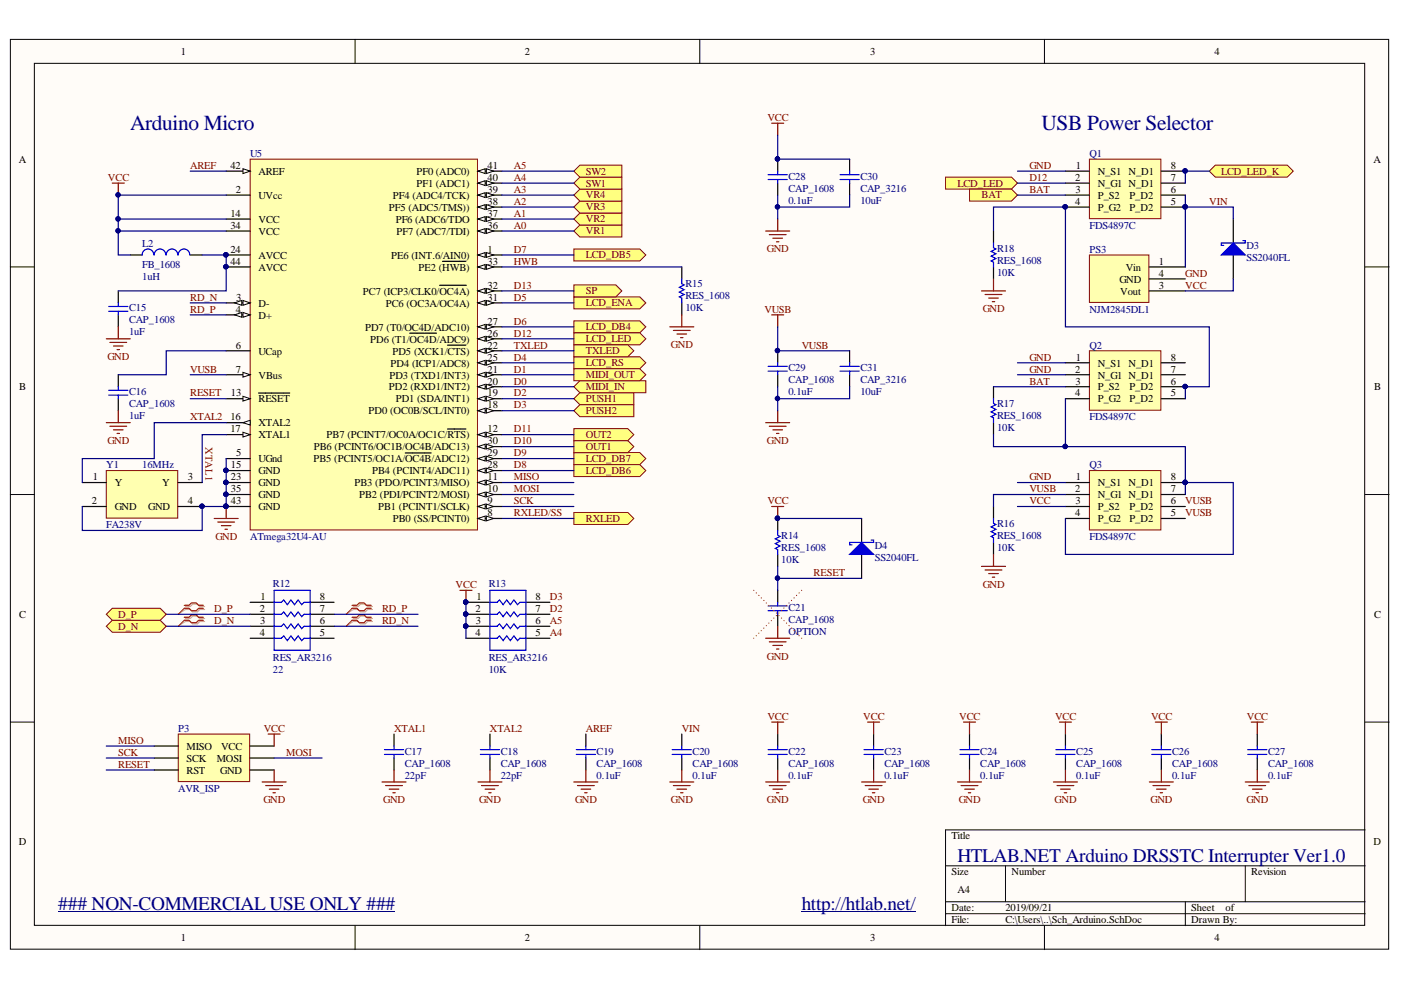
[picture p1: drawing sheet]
<svg xmlns="http://www.w3.org/2000/svg" width="297mm" height="210mm" viewBox="0 0 297 210" stroke-linecap="round" stroke-linejoin="round" font-family="sans-serif">
<defs><g id="words">
<g font-size="4.5" fill="#000080">
<text x="27.6" y="27.6">Arduino Micro</text>
<text x="220.8" y="27.6">USB Power Selector</text>
</g>
<g font-size="4.1" fill="#000080">
<text x="203" y="182.7">HTLAB.NET Arduino DRSSTC Interrupter Ver1.0</text>
<text x="12.4" y="192.9">### NON-COMMERCIAL USE ONLY ###</text>
<text x="170" y="192.9">http://htlab.net/</text>
</g>
<g font-size="2.2">
<text x="38.3" y="11.7">1</text>
<text x="111.3" y="11.7">2</text>
<text x="184.5" y="11.7">3</text>
<text x="257.5" y="11.7">4</text>
<text x="4" y="34.5">A</text>
<text x="48.9" y="35.8">42</text>
<text x="103.4" y="35.8">41</text>
<text x="228.1" y="35.8">1</text>
<text x="248.3" y="35.8">8</text>
<text x="291.2" y="34.5">A</text>
<text x="50" y="40.9">2</text>
<text x="54.8" y="37.1">AREF</text>
<text x="88.3" y="39.6">PF1 (ADC1)</text>
<text x="88.3" y="37.1">PF0 (ADC0)</text>
<text x="103.4" y="40.9">39</text>
<text x="103.4" y="38.4">40</text>
<text x="227.9" y="38.4">2</text>
<text x="228" y="40.9">3</text>
<text x="232.8" y="37.1">N_S1 N_D1</text>
<text x="232.8" y="39.6">N_G1 N_D1</text>
<text x="248.3" y="40.9">6</text>
<text x="248.3" y="38.4">7</text>
<text x="48.9" y="46">14</text>
<text x="54.8" y="47.2">VCC</text>
<text x="54.8" y="42.2">UVcc</text>
<text x="82.4" y="44.7">PF5 (ADC5/TMS))</text>
<text x="83.3" y="42.2">PF4 (ADC4/TCK)</text>
<text x="83.9" y="47.2">PF6 (ADC6/TDO</text>
<text x="103.4" y="46">37</text>
<text x="103.4" y="43.4">38</text>
<text x="227.9" y="43.4">4</text>
<text x="232.8" y="42.2">P_S2</text>
<text x="232.8" y="44.7">P_G2</text>
<text x="239.4" y="44.7">P_D2</text>
<text x="239.4" y="42.2">P_D2</text>
<text x="248.3" y="43.4">5</text>
<text x="48.9" y="53.6">24</text>
<text x="48.9" y="48.5">34</text>
<text x="54.8" y="49.8">VCC</text>
<text x="84.1" y="49.8">PF7 (ADC7/TDI)</text>
<text x="103.4" y="48.5">36</text>
<text x="103.4" y="53.6">1</text>
<text x="48.9" y="56.1">44</text>
<text x="54.8" y="57.4">AVCC</text>
<text x="54.8" y="54.9">AVCC</text>
<text x="83" y="54.9">PE6 (INT.6/AIN0)</text>
<text x="88.7" y="57.4">PE2 (HWB)</text>
<text x="103.4" y="56.1">33</text>
<text x="237.3" y="59.9">GND</text>
<text x="238.7" y="57.4">Vin</text>
<text x="245.7" y="56.1">1</text>
<text x="245.7" y="58.7">4</text>
<text x="50.1" y="63.7">3</text>
<text x="54.8" y="65">D-</text>
<text x="77" y="62.5">PC7 (ICP3/CLK0/OC4A)</text>
<text x="81.8" y="65">PC6 (OC3A/OC4A)</text>
<text x="103.4" y="61.2">32</text>
<text x="103.4" y="63.7">31</text>
<text x="237.5" y="62.5">Vout</text>
<text x="245.7" y="61.2">3</text>
<text x="50" y="66.3">4</text>
<text x="54.8" y="67.6">D+</text>
<text x="77.4" y="70.1">PD7 (T0/OC4D/ADC10)</text>
<text x="103.4" y="68.8">27</text>
<text x="103.4" y="71.4">26</text>
<text x="50" y="73.9">6</text>
<text x="54.8" y="75.2">UCap</text>
<text x="78.5" y="72.6">PD6 (T1/OC4D/ADC9)</text>
<text x="82.8" y="77.7">PD4 (ICP1/ADC8)</text>
<text x="83.2" y="75.2">PD5 (XCK1/CTS)</text>
<text x="103.4" y="73.9">22</text>
<text x="103.4" y="76.4">25</text>
<text x="228.1" y="76.4">1</text>
<text x="232.8" y="77.7">N_S1 N_D1</text>
<text x="248.3" y="76.4">8</text>
<text x="4.1" y="82.7">B</text>
<text x="50" y="79">7</text>
<text x="54.8" y="80.3">VBus</text>
<text x="82.4" y="82.8">PD2 (RXD1/INT2)</text>
<text x="82.6" y="80.3">PD3 (TXD1/INT3)</text>
<text x="103.4" y="79">21</text>
<text x="103.4" y="81.5">20</text>
<text x="227.9" y="79">2</text>
<text x="228" y="81.5">3</text>
<text x="232.8" y="80.3">N_G1 N_D1</text>
<text x="232.8" y="82.8">P_S2</text>
<text x="239.4" y="82.8">P_D2</text>
<text x="248.3" y="81.5">6</text>
<text x="248.3" y="79">7</text>
<text x="291.3" y="82.7">B</text>
<text x="48.9" y="89.1">16</text>
<text x="48.9" y="84.1">13</text>
<text x="54.8" y="85.3">RESET</text>
<text x="78.2" y="87.9">PD0 (OC0B/SCL/INT0)</text>
<text x="83.9" y="85.3">PD1 (SDA/INT1)</text>
<text x="103.4" y="84.1">19</text>
<text x="103.4" y="86.6">18</text>
<text x="227.9" y="84.1">4</text>
<text x="232.8" y="85.3">P_G2</text>
<text x="239.4" y="85.3">P_D2</text>
<text x="248.3" y="84.1">5</text>
<text x="48.9" y="91.7">17</text>
<text x="54.8" y="90.4">XTAL2</text>
<text x="54.8" y="93">XTAL1</text>
<text x="66.6" y="95.5">PB6 (PCINT6/OC1B/OC4B/ADC13)</text>
<text x="69.3" y="93">PB7 (PCINT7/OC0A/OC1C/RTS)</text>
<text x="103.4" y="94.2">30</text>
<text x="103.4" y="91.7">12</text>
<text x="19.7" y="101.8">1</text>
<text x="39.8" y="101.8">3</text>
<text x="48.9" y="99.3">15</text>
<text x="48.9" y="101.8">23</text>
<text x="50.1" y="96.8">5</text>
<text x="54.8" y="98">UGnd</text>
<text x="54.8" y="100.6">GND</text>
<text x="66.5" y="98">PB5 (PCINT5/OC1A/OC4B/ADC12)</text>
<text x="78.9" y="100.6">PB4 (PCINT4/ADC11)</text>
<text x="103.4" y="96.8">29</text>
<text x="103.4" y="99.3">28</text>
<text x="103.4" y="101.8">11</text>
<text x="228.1" y="101.8">1</text>
<text x="248.3" y="101.8">8</text>
<text x="19.5" y="106.9">2</text>
<text x="24.3" y="103.1">Y</text>
<text x="34.4" y="103.1">Y</text>
<text x="39.8" y="106.9">4</text>
<text x="48.9" y="106.9">43</text>
<text x="48.9" y="104.4">35</text>
<text x="54.8" y="105.6">GND</text>
<text x="54.8" y="103.1">GND</text>
<text x="75.2" y="103.1">PB3 (PDO/PCINT3/MISO)</text>
<text x="76.1" y="105.6">PB2 (PDI/PCINT2/MOSI)</text>
<text x="103.4" y="104.4">10</text>
<text x="103.4" y="106.9">9</text>
<text x="227.9" y="104.4">2</text>
<text x="228" y="106.9">3</text>
<text x="232.8" y="103.1">N_S1 N_D1</text>
<text x="232.8" y="105.6">N_G1 N_D1</text>
<text x="248.3" y="106.9">6</text>
<text x="248.3" y="104.4">7</text>
<text x="24.3" y="108.2">GND</text>
<text x="31.4" y="108.2">GND</text>
<text x="54.8" y="108.2">GND</text>
<text x="80.2" y="108.2">PB1 (PCINT1/SCLK)</text>
<text x="83.3" y="110.7">PB0 (SS/PCINT0)</text>
<text x="103.4" y="109.5">8</text>
<text x="227.9" y="109.5">4</text>
<text x="232.8" y="108.2">P_S2</text>
<text x="232.8" y="110.7">P_G2</text>
<text x="239.4" y="110.7">P_D2</text>
<text x="239.4" y="108.2">P_D2</text>
<text x="248.3" y="109.5">5</text>
<text x="4.1" y="131">C</text>
<text x="55.1" y="129.8">2</text>
<text x="55.3" y="127.2">1</text>
<text x="67.8" y="127.2">8</text>
<text x="67.8" y="129.8">7</text>
<text x="100.8" y="129.8">2</text>
<text x="101" y="127.2">1</text>
<text x="113.5" y="127.2">8</text>
<text x="113.5" y="129.8">7</text>
<text x="291.3" y="131">C</text>
<text x="55.1" y="134.9">4</text>
<text x="55.1" y="132.3">3</text>
<text x="67.8" y="132.3">6</text>
<text x="67.8" y="134.9">5</text>
<text x="100.8" y="134.9">4</text>
<text x="100.9" y="132.3">3</text>
<text x="113.5" y="132.3">6</text>
<text x="113.5" y="134.9">5</text>
<text x="39.6" y="159">MISO</text>
<text x="39.6" y="161.5">SCK</text>
<text x="45.9" y="161.5">MOSI</text>
<text x="46.9" y="159">VCC</text>
<text x="39.6" y="164.1">RST</text>
<text x="46.7" y="164.1">GND</text>
<text x="4" y="179.2">D</text>
<text x="201.7" y="177.9">Title</text>
<text x="291.2" y="179.2">D</text>
<text x="201.7" y="185.6">Size</text>
<text x="214.5" y="185.6">Number</text>
<text x="265.3" y="185.6">Revision</text>
<text x="203" y="189.4">A4</text>
<text x="201.7" y="193.2">Date:</text>
<text x="201.7" y="195.7">File:</text>
<text x="213.2" y="193.2">2019/09/21</text>
<text x="213.2" y="195.7">C:\Users\..\Sch_Arduino.SchDoc</text>
<text x="252.6" y="193.2">Sheet</text>
<text x="252.6" y="195.7">Drawn By:</text>
<text x="259.8" y="193.2">of</text>
<text x="38.3" y="199.6">1</text>
<text x="111.3" y="199.6">2</text>
<text x="184.5" y="199.6">3</text>
<text x="257.5" y="199.6">4</text>
</g>
<g font-size="2.2" fill="#800000">
<text x="162.7" y="25.7">VCC</text>
<text x="40.3" y="35.8">AREF</text>
<text x="109" y="35.8">A5</text>
<text x="218.3" y="35.8">GND</text>
<text x="22.9" y="38.4">VCC</text>
<text x="109" y="40.9">A3</text>
<text x="109" y="38.4">A4</text>
<text x="124.2" y="39.5">SW1</text>
<text x="124.2" y="37">SW2</text>
<text x="203" y="39.5">LCD_LED</text>
<text x="218.3" y="40.9">BAT</text>
<text x="218.3" y="38.4">D12</text>
<text x="258.9" y="37">LCD_LED_K</text>
<text x="109" y="46">A1</text>
<text x="109" y="43.4">A2</text>
<text x="124.2" y="47.2">VR2</text>
<text x="124.2" y="44.6">VR3</text>
<text x="124.2" y="42.1">VR4</text>
<text x="208.1" y="42.1">BAT</text>
<text x="256.4" y="43.4">VIN</text>
<text x="109" y="53.6">D7</text>
<text x="109" y="48.5">A0</text>
<text x="124.2" y="49.7">VR1</text>
<text x="162.6" y="53.5">GND</text>
<text x="109" y="56.1">HWB</text>
<text x="124.2" y="54.8">LCD_DB5</text>
<text x="251.3" y="58.7">GND</text>
<text x="40.3" y="63.7">RD_N</text>
<text x="109" y="63.7">D5</text>
<text x="109" y="61.2">D13</text>
<text x="124.2" y="64.9">LCD_ENA</text>
<text x="124.2" y="62.4">SP</text>
<text x="251.3" y="61.2">VCC</text>
<text x="40.3" y="66.3">RD_P</text>
<text x="109" y="68.8">D6</text>
<text x="109" y="71.4">D12</text>
<text x="124.2" y="70">LCD_DB4</text>
<text x="162.1" y="66.3">VUSB</text>
<text x="208.4" y="66.2">GND</text>
<text x="22.8" y="76.4">GND</text>
<text x="109" y="76.4">D4</text>
<text x="109" y="73.9">TXLED</text>
<text x="124.2" y="77.6">LCD_RS</text>
<text x="124.2" y="72.6">LCD_LED</text>
<text x="124.2" y="75.1">TXLED</text>
<text x="142.3" y="73.8">GND</text>
<text x="170" y="73.9">VUSB</text>
<text x="218.3" y="76.4">GND</text>
<text x="40.3" y="79">VUSB</text>
<text x="109" y="81.5">D0</text>
<text x="109" y="79">D1</text>
<text x="124.2" y="82.7">MIDI_IN</text>
<text x="124.2" y="80.2">MIDI_OUT</text>
<text x="218.3" y="81.5">BAT</text>
<text x="218.3" y="79">GND</text>
<text x="40.3" y="84.1">RESET</text>
<text x="40.3" y="89.1">XTAL2</text>
<text x="109" y="84.1">D2</text>
<text x="109" y="86.6">D3</text>
<text x="124.2" y="85.3">PUSH1</text>
<text x="124.2" y="87.8">PUSH2</text>
<text x="22.8" y="94.1">GND</text>
<text x="43.6" y="94.7" transform="rotate(90 43.6 94.7)">XTAL1</text>
<text x="109" y="94.2">D10</text>
<text x="109" y="91.7">D11</text>
<text x="124.2" y="95.4">OUT1</text>
<text x="124.2" y="92.9">OUT2</text>
<text x="162.6" y="94.1">GND</text>
<text x="109" y="99.3">D8</text>
<text x="109" y="96.8">D9</text>
<text x="109" y="101.8">MISO</text>
<text x="124.2" y="100.5">LCD_DB6</text>
<text x="124.2" y="98">LCD_DB7</text>
<text x="218.3" y="101.8">GND</text>
<text x="109" y="104.4">MOSI</text>
<text x="109" y="106.9">SCK</text>
<text x="162.7" y="106.9">VCC</text>
<text x="218.3" y="106.9">VCC</text>
<text x="218.3" y="104.4">VUSB</text>
<text x="251.3" y="106.9">VUSB</text>
<text x="109" y="109.5">RXLED/SS</text>
<text x="124.2" y="110.7">RXLED</text>
<text x="251.3" y="109.5">VUSB</text>
<text x="45.7" y="114.5">GND</text>
<text x="96.6" y="124.7">VCC</text>
<text x="172.5" y="122.2">RESET</text>
<text x="208.4" y="124.6">GND</text>
<text x="25.1" y="131">D_P</text>
<text x="45.4" y="129.8">D_P</text>
<text x="81" y="129.8">RD_P</text>
<text x="116.6" y="129.8">D2</text>
<text x="116.6" y="127.2">D3</text>
<text x="25.1" y="133.5">D_N</text>
<text x="45.4" y="132.3">D_N</text>
<text x="81" y="132.3">RD_N</text>
<text x="116.6" y="134.9">A4</text>
<text x="116.6" y="132.3">A5</text>
<text x="162.6" y="139.9">GND</text>
<text x="55.9" y="155.2">VCC</text>
<text x="83.5" y="155.2">XTAL1</text>
<text x="103.9" y="155.2">XTAL2</text>
<text x="124.2" y="155.2">AREF</text>
<text x="144.5" y="155.2">VIN</text>
<text x="162.7" y="152.6">VCC</text>
<text x="183" y="152.6">VCC</text>
<text x="203.4" y="152.6">VCC</text>
<text x="223.7" y="152.6">VCC</text>
<text x="244" y="152.6">VCC</text>
<text x="264.4" y="152.6">VCC</text>
<text x="25.1" y="157.7">MISO</text>
<text x="25.1" y="160.2">SCK</text>
<text x="60.7" y="160.2">MOSI</text>
<text x="25.1" y="162.8">RESET</text>
<text x="55.8" y="170.3">GND</text>
<text x="81.3" y="170.3">GND</text>
<text x="101.6" y="170.3">GND</text>
<text x="121.9" y="170.3">GND</text>
<text x="142.3" y="170.3">GND</text>
<text x="162.6" y="170.3">GND</text>
<text x="182.9" y="170.3">GND</text>
<text x="203.3" y="170.3">GND</text>
<text x="223.6" y="170.3">GND</text>
<text x="243.9" y="170.3">GND</text>
<text x="264.3" y="170.3">GND</text>
</g>
<g font-size="2.2" fill="#000080">
<text x="53" y="33.3">U5</text>
<text x="231" y="33.3">Q1</text>
<text x="167.2" y="38.1">C28</text>
<text x="167.2" y="40.6">CAP_1608</text>
<text x="182.4" y="38.1">C30</text>
<text x="182.4" y="40.6">CAP_3216</text>
<text x="167.2" y="43.2">0.1uF</text>
<text x="182.4" y="43.2">10uF</text>
<text x="30.2" y="52.3">L2</text>
<text x="211.4" y="53.3">R18</text>
<text x="231" y="48.5">FDS4897C</text>
<text x="231" y="53.6">PS3</text>
<text x="264.3" y="52.8">D3</text>
<text x="30.2" y="59.4">1uH</text>
<text x="30.2" y="56.9">FB_1608</text>
<text x="211.4" y="58.4">10K</text>
<text x="211.4" y="55.9">RES_1608</text>
<text x="264.3" y="55.4">SS2040FL</text>
<text x="145.3" y="61">R15</text>
<text x="145.3" y="63.5">RES_1608</text>
<text x="27.4" y="71.1">1uF</text>
<text x="27.4" y="66">C15</text>
<text x="27.4" y="68.6">CAP_1608</text>
<text x="145.3" y="66">10K</text>
<text x="231" y="66.3">NJM2845DL1</text>
<text x="231" y="73.9">Q2</text>
<text x="27.4" y="83.8">C16</text>
<text x="167.2" y="83.8">0.1uF</text>
<text x="167.2" y="78.7">C29</text>
<text x="167.2" y="81.3">CAP_1608</text>
<text x="182.4" y="83.8">10uF</text>
<text x="182.4" y="78.7">C31</text>
<text x="182.4" y="81.3">CAP_3216</text>
<text x="27.4" y="88.9">1uF</text>
<text x="27.4" y="86.3">CAP_1608</text>
<text x="211.4" y="86.3">R17</text>
<text x="211.4" y="88.9">RES_1608</text>
<text x="231" y="89.1">FDS4897C</text>
<text x="211.4" y="91.4">10K</text>
<text x="22.5" y="99.3">Y1</text>
<text x="30.2" y="99.3">16MHz</text>
<text x="231" y="99.3">Q3</text>
<text x="22.5" y="112">FA238V</text>
<text x="211.4" y="111.7">R16</text>
<text x="53" y="114.5">ATmega32U4-AU</text>
<text x="165.6" y="119.4">10K</text>
<text x="165.6" y="114.3">R14</text>
<text x="165.6" y="116.8">RES_1608</text>
<text x="185.5" y="116.3">D4</text>
<text x="185.5" y="118.9">SS2040FL</text>
<text x="211.4" y="116.8">10K</text>
<text x="211.4" y="114.3">RES_1608</text>
<text x="231" y="114.5">FDS4897C</text>
<text x="57.9" y="124.4">R12</text>
<text x="103.6" y="124.4">R13</text>
<text x="167.2" y="129.5">C21</text>
<text x="167.2" y="134.6">OPTION</text>
<text x="167.2" y="132.1">CAP_1608</text>
<text x="57.9" y="142.7">22</text>
<text x="57.9" y="140.2">RES_AR3216</text>
<text x="103.6" y="142.7">10K</text>
<text x="103.6" y="140.2">RES_AR3216</text>
<text x="37.8" y="155.2">P3</text>
<text x="85.8" y="160">C17</text>
<text x="106.2" y="160">C18</text>
<text x="126.5" y="160">C19</text>
<text x="146.8" y="160">C20</text>
<text x="167.2" y="160">C22</text>
<text x="187.5" y="160">C23</text>
<text x="207.8" y="160">C24</text>
<text x="228.2" y="160">C25</text>
<text x="248.5" y="160">C26</text>
<text x="268.9" y="160">C27</text>
<text x="37.8" y="167.9">AVR_ISP</text>
<text x="85.8" y="165.1">22pF</text>
<text x="85.8" y="162.5">CAP_1608</text>
<text x="106.2" y="165.1">22pF</text>
<text x="106.2" y="162.5">CAP_1608</text>
<text x="126.5" y="165.1">0.1uF</text>
<text x="126.5" y="162.5">CAP_1608</text>
<text x="146.8" y="165.1">0.1uF</text>
<text x="146.8" y="162.5">CAP_1608</text>
<text x="167.2" y="165.1">0.1uF</text>
<text x="167.2" y="162.5">CAP_1608</text>
<text x="187.5" y="165.1">0.1uF</text>
<text x="187.5" y="162.5">CAP_1608</text>
<text x="207.8" y="165.1">0.1uF</text>
<text x="207.8" y="162.5">CAP_1608</text>
<text x="228.2" y="165.1">0.1uF</text>
<text x="228.2" y="162.5">CAP_1608</text>
<text x="248.5" y="165.1">0.1uF</text>
<text x="248.5" y="162.5">CAP_1608</text>
<text x="268.9" y="165.1">0.1uF</text>
<text x="268.9" y="162.5">CAP_1608</text>
</g>
</g></defs>
<g fill="#fffcf8" stroke="#000" stroke-width=".21">
<path d="M2.2 8.4h292.2v192.8h-292.2z"/>
<path d="M7.3 13.4h282v182.8h-282z"/>
</g>
<g fill="none" stroke="#000" stroke-width=".21">
<path d="M75.3 8.4v5M148.4 8.4v5M221.4 8.4v5M2.2 56.6h5.1M289.4 56.6h5.1M2.2 104.9h5.1M289.4 104.9h5.1M2.2 153.1h5.1M289.4 153.1h5.1M289.4 176h-88.9v20.3M75.3 196.3v5M148.4 196.3v5"/>
<path d="M200.5 183.6h88.9M200.5 191.2h88.9M200.5 193.7h88.9M213.2 183.6v7.6M221.4 196.3v5M251.3 191.2v5.1M264 183.6v7.6"/>
</g>
<path d="M53 33.7h48.2v78.7h-48.2z" fill="#ffffb0" stroke="#800000" stroke-width=".21"/>
<path d="M48 66.8h5" fill="none" stroke="#000" stroke-width=".25"/>
<path d="M51.5 66.3l1.5 .5-1.5 .5z" fill="#fffcf8"/>
<path d="M51.5 66.3l1.5 .5-1.5 .5z" fill="none" stroke="#000" stroke-width=".21"/>
<path d="M49.7 66.8l1.6-.5v1z" fill="#fffcf8"/>
<path d="M49.7 66.8l1.6-.5v1z" fill="none" stroke="#000" stroke-width=".21"/>
<path d="M48 64.2h5" fill="none" stroke="#000" stroke-width=".25"/>
<path d="M51.5 63.7l1.5 .5-1.5 .5z" fill="#fffcf8"/>
<path d="M51.5 63.7l1.5 .5-1.5 .5z" fill="none" stroke="#000" stroke-width=".21"/>
<path d="M49.7 64.2l1.6-.5v1z" fill="#fffcf8"/>
<path d="M49.7 64.2l1.6-.5v1z" fill="none" stroke="#000" stroke-width=".21"/>
<path d="M48 36.3h5M48 56.6h5M48 54.1h5" fill="none" stroke="#000" stroke-width=".25"/>
<g fill="#000080" stroke="#000080" stroke-width=".21">
<circle cx="47.9" cy="56.5" r=".46"/>
<circle cx="47.9" cy="54" r=".47"/>
</g>
<path d="M51.5 35.8l1.5 .5-1.5 .5z" fill="#fffcf8"/>
<path d="M51.5 35.8l1.5 .5-1.5 .5z" fill="none" stroke="#000" stroke-width=".21"/>
<path d="M48 89.6h5" fill="none" stroke="#000" stroke-width=".25"/>
<path d="M51.5 89.6l1.5-.5v1z" fill="#fffcf8"/>
<path d="M51.5 89.6l1.5-.5v1z" fill="none" stroke="#000" stroke-width=".21"/>
<path d="M48 92.2h5" fill="none" stroke="#000" stroke-width=".25"/>
<path d="M51.5 91.6l1.5 .6-1.5 .5z" fill="#fffcf8"/>
<path d="M51.5 91.6l1.5 .6-1.5 .5z" fill="none" stroke="#000" stroke-width=".21"/>
<path d="M48 49h5M48 46.4h5M48 79.5h5" fill="none" stroke="#000" stroke-width=".25"/>
<path d="M51.5 78.9l1.5 .6-1.5 .5z" fill="#fffcf8"/>
<path d="M51.5 78.9l1.5 .6-1.5 .5z" fill="none" stroke="#000" stroke-width=".21"/>
<path d="M48 74.4h5M48 97.2h5M48 84.5h5" fill="none" stroke="#000" stroke-width=".25"/>
<path d="M51.5 84l1.5 .5-1.5 .5z" fill="#fffcf8"/>
<path d="M51.5 84l1.5 .5-1.5 .5z" fill="none" stroke="#000" stroke-width=".21"/>
<path d="M101.3 49h5.1M54.8 83.3h3.9M58.8 83.3h1.3M60.2 83.3h1.2" fill="none" stroke="#000" stroke-width=".25"/>
<path d="M101.3 49l1.6-.5v1z" fill="#fffcf8"/>
<path d="M101.3 49l1.6-.5v1z" fill="none" stroke="#000" stroke-width=".21"/>
<path d="M103.1 48.5l1.5 .5-1.5 .5z" fill="#fffcf8"/>
<path d="M103.1 48.5l1.5 .5-1.5 .5z" fill="none" stroke="#000" stroke-width=".21"/>
<path d="M101.3 46.4h5.1" fill="none" stroke="#000" stroke-width=".25"/>
<path d="M101.3 46.4l1.6-.5v1.1z" fill="#fffcf8"/>
<path d="M101.3 46.4l1.6-.5v1.1z" fill="none" stroke="#000" stroke-width=".21"/>
<path d="M103.1 45.9l1.5 .5-1.5 .6z" fill="#fffcf8"/>
<path d="M103.1 45.9l1.5 .5-1.5 .6z" fill="none" stroke="#000" stroke-width=".21"/>
<path d="M101.3 43.9h5.1" fill="none" stroke="#000" stroke-width=".25"/>
<path d="M101.3 43.9l1.6-.5v1z" fill="#fffcf8"/>
<path d="M101.3 43.9l1.6-.5v1z" fill="none" stroke="#000" stroke-width=".21"/>
<path d="M103.1 43.4l1.5 .5-1.5 .5z" fill="#fffcf8"/>
<path d="M103.1 43.4l1.5 .5-1.5 .5z" fill="none" stroke="#000" stroke-width=".21"/>
<path d="M101.3 41.4h5.1" fill="none" stroke="#000" stroke-width=".25"/>
<path d="M101.3 41.4l1.6-.5v1z" fill="#fffcf8"/>
<path d="M101.3 41.4l1.6-.5v1z" fill="none" stroke="#000" stroke-width=".21"/>
<path d="M103.1 40.9l1.5 .5-1.5 .5z" fill="#fffcf8"/>
<path d="M103.1 40.9l1.5 .5-1.5 .5z" fill="none" stroke="#000" stroke-width=".21"/>
<path d="M101.3 38.8h5.1" fill="none" stroke="#000" stroke-width=".25"/>
<path d="M101.3 38.8l1.6-.5v1z" fill="#fffcf8"/>
<path d="M101.3 38.8l1.6-.5v1z" fill="none" stroke="#000" stroke-width=".21"/>
<path d="M103.1 38.3l1.5 .5-1.5 .5z" fill="#fffcf8"/>
<path d="M103.1 38.3l1.5 .5-1.5 .5z" fill="none" stroke="#000" stroke-width=".21"/>
<path d="M101.3 36.3h5.1" fill="none" stroke="#000" stroke-width=".25"/>
<path d="M101.3 36.3l1.6-.5v1z" fill="#fffcf8"/>
<path d="M101.3 36.3l1.6-.5v1z" fill="none" stroke="#000" stroke-width=".21"/>
<path d="M103.1 35.8l1.5 .5-1.5 .5z" fill="#fffcf8"/>
<path d="M103.1 35.8l1.5 .5-1.5 .5z" fill="none" stroke="#000" stroke-width=".21"/>
<path d="M101.3 54.1h5.1" fill="none" stroke="#000" stroke-width=".25"/>
<path d="M101.3 54.1l1.6-.5v1z" fill="#fffcf8"/>
<path d="M101.3 54.1l1.6-.5v1z" fill="none" stroke="#000" stroke-width=".21"/>
<path d="M103.1 53.6l1.5 .5-1.5 .5z" fill="#fffcf8"/>
<path d="M103.1 53.6l1.5 .5-1.5 .5z" fill="none" stroke="#000" stroke-width=".21"/>
<path d="M101.3 69.3h5.1" fill="none" stroke="#000" stroke-width=".25"/>
<path d="M101.3 69.3l1.6-.5v1z" fill="#fffcf8"/>
<path d="M101.3 69.3l1.6-.5v1z" fill="none" stroke="#000" stroke-width=".21"/>
<path d="M103.1 68.8l1.5 .5-1.5 .5z" fill="#fffcf8"/>
<path d="M103.1 68.8l1.5 .5-1.5 .5z" fill="none" stroke="#000" stroke-width=".21"/>
<path d="M101.3 71.8h5.1" fill="none" stroke="#000" stroke-width=".25"/>
<path d="M101.3 71.8l1.6-.5v1z" fill="#fffcf8"/>
<path d="M101.3 71.8l1.6-.5v1z" fill="none" stroke="#000" stroke-width=".21"/>
<path d="M103.1 71.3l1.5 .5-1.5 .5z" fill="#fffcf8"/>
<path d="M103.1 71.3l1.5 .5-1.5 .5z" fill="none" stroke="#000" stroke-width=".21"/>
<path d="M86.9 70.6h2.9M89.9 70.6h1M91 70.6h1.5M101.3 74.4h5.1" fill="none" stroke="#000" stroke-width=".25"/>
<path d="M101.3 74.4l1.6-.5v1z" fill="#fffcf8"/>
<path d="M101.3 74.4l1.6-.5v1z" fill="none" stroke="#000" stroke-width=".21"/>
<path d="M103.1 73.9l1.5 .5-1.5 .5z" fill="#fffcf8"/>
<path d="M103.1 73.9l1.5 .5-1.5 .5z" fill="none" stroke="#000" stroke-width=".21"/>
<path d="M94.9 73.2h1.3M96.3 73.2h1.3M97.7 73.2h1.1M101.3 76.9h5.1" fill="none" stroke="#000" stroke-width=".25"/>
<path d="M101.3 76.9l1.6-.5v1z" fill="#fffcf8"/>
<path d="M101.3 76.9l1.6-.5v1z" fill="none" stroke="#000" stroke-width=".21"/>
<path d="M103.1 76.4l1.5 .5-1.5 .5z" fill="#fffcf8"/>
<path d="M103.1 76.4l1.5 .5-1.5 .5z" fill="none" stroke="#000" stroke-width=".21"/>
<path d="M101.3 79.5h5.1" fill="none" stroke="#000" stroke-width=".25"/>
<path d="M101.3 79.5l1.6-.6v1.1z" fill="#fffcf8"/>
<path d="M101.3 79.5l1.6-.6v1.1z" fill="none" stroke="#000" stroke-width=".21"/>
<path d="M103.1 78.9l1.5 .6-1.5 .5z" fill="#fffcf8"/>
<path d="M103.1 78.9l1.5 .6-1.5 .5z" fill="none" stroke="#000" stroke-width=".21"/>
<path d="M101.3 82h5.1" fill="none" stroke="#000" stroke-width=".25"/>
<path d="M101.3 82l1.6-.5v1z" fill="#fffcf8"/>
<path d="M101.3 82l1.6-.5v1z" fill="none" stroke="#000" stroke-width=".21"/>
<path d="M103.1 81.5l1.5 .5-1.5 .5z" fill="#fffcf8"/>
<path d="M103.1 81.5l1.5 .5-1.5 .5z" fill="none" stroke="#000" stroke-width=".21"/>
<path d="M101.3 84.5h5.1" fill="none" stroke="#000" stroke-width=".25"/>
<path d="M101.3 84.5l1.6-.5v1z" fill="#fffcf8"/>
<path d="M101.3 84.5l1.6-.5v1z" fill="none" stroke="#000" stroke-width=".21"/>
<path d="M103.1 84l1.5 .5-1.5 .5z" fill="#fffcf8"/>
<path d="M103.1 84l1.5 .5-1.5 .5z" fill="none" stroke="#000" stroke-width=".21"/>
<path d="M101.3 87.1h5.1" fill="none" stroke="#000" stroke-width=".25"/>
<path d="M101.3 87.1l1.6-.5v1z" fill="#fffcf8"/>
<path d="M101.3 87.1l1.6-.5v1z" fill="none" stroke="#000" stroke-width=".21"/>
<path d="M103.1 86.6l1.5 .5-1.5 .5z" fill="#fffcf8"/>
<path d="M103.1 86.6l1.5 .5-1.5 .5z" fill="none" stroke="#000" stroke-width=".21"/>
<path d="M101.3 61.7h5.1" fill="none" stroke="#000" stroke-width=".25"/>
<path d="M101.3 61.7l1.6-.5v1z" fill="#fffcf8"/>
<path d="M101.3 61.7l1.6-.5v1z" fill="none" stroke="#000" stroke-width=".21"/>
<path d="M103.1 61.2l1.5 .5-1.5 .5z" fill="#fffcf8"/>
<path d="M103.1 61.2l1.5 .5-1.5 .5z" fill="none" stroke="#000" stroke-width=".21"/>
<path d="M93.2 60.5h1.5M94.8 60.5h1.4M96.3 60.5h1M97.3 60.5h1.6M101.3 64.2h5.1" fill="none" stroke="#000" stroke-width=".25"/>
<path d="M101.3 64.2l1.6-.5v1z" fill="#fffcf8"/>
<path d="M101.3 64.2l1.6-.5v1z" fill="none" stroke="#000" stroke-width=".21"/>
<path d="M103.1 63.7l1.5 .5-1.5 .5z" fill="#fffcf8"/>
<path d="M103.1 63.7l1.5 .5-1.5 .5z" fill="none" stroke="#000" stroke-width=".21"/>
<path d="M101.3 94.7h5.1" fill="none" stroke="#000" stroke-width=".25"/>
<path d="M101.3 94.7l1.6-.5v1z" fill="#fffcf8"/>
<path d="M101.3 94.7l1.6-.5v1z" fill="none" stroke="#000" stroke-width=".21"/>
<path d="M103.1 94.2l1.5 .5-1.5 .5z" fill="#fffcf8"/>
<path d="M103.1 94.2l1.5 .5-1.5 .5z" fill="none" stroke="#000" stroke-width=".21"/>
<path d="M101.3 97.2h5.1" fill="none" stroke="#000" stroke-width=".25"/>
<path d="M101.3 97.2l1.6-.5v1z" fill="#fffcf8"/>
<path d="M101.3 97.2l1.6-.5v1z" fill="none" stroke="#000" stroke-width=".21"/>
<path d="M103.1 96.7l1.5 .5-1.5 .5z" fill="#fffcf8"/>
<path d="M103.1 96.7l1.5 .5-1.5 .5z" fill="none" stroke="#000" stroke-width=".21"/>
<path d="M85.9 96h3M89 96h2.4M101.3 99.8h5.1" fill="none" stroke="#000" stroke-width=".25"/>
<path d="M101.3 99.8l1.6-.5v1z" fill="#fffcf8"/>
<path d="M101.3 99.8l1.6-.5v1z" fill="none" stroke="#000" stroke-width=".21"/>
<path d="M103.1 99.3l1.5 .5-1.5 .5z" fill="#fffcf8"/>
<path d="M103.1 99.3l1.5 .5-1.5 .5z" fill="none" stroke="#000" stroke-width=".21"/>
<path d="M101.3 102.3h5.1" fill="none" stroke="#000" stroke-width=".25"/>
<path d="M101.3 102.3l1.6-.5v1z" fill="#fffcf8"/>
<path d="M101.3 102.3l1.6-.5v1z" fill="none" stroke="#000" stroke-width=".21"/>
<path d="M103.1 101.8l1.5 .5-1.5 .5z" fill="#fffcf8"/>
<path d="M103.1 101.8l1.5 .5-1.5 .5z" fill="none" stroke="#000" stroke-width=".21"/>
<path d="M101.3 104.9h5.1" fill="none" stroke="#000" stroke-width=".25"/>
<path d="M101.3 104.9l1.6-.6v1.1z" fill="#fffcf8"/>
<path d="M101.3 104.9l1.6-.6v1.1z" fill="none" stroke="#000" stroke-width=".21"/>
<path d="M103.1 104.3l1.5 .6-1.5 .5z" fill="#fffcf8"/>
<path d="M103.1 104.3l1.5 .6-1.5 .5z" fill="none" stroke="#000" stroke-width=".21"/>
<path d="M101.3 107.4h5.1" fill="none" stroke="#000" stroke-width=".25"/>
<path d="M101.3 107.4l1.6-.5v1z" fill="#fffcf8"/>
<path d="M101.3 107.4l1.6-.5v1z" fill="none" stroke="#000" stroke-width=".21"/>
<path d="M103.1 106.9l1.5 .5-1.5 .5z" fill="#fffcf8"/>
<path d="M103.1 106.9l1.5 .5-1.5 .5z" fill="none" stroke="#000" stroke-width=".21"/>
<path d="M101.3 109.9h5.1" fill="none" stroke="#000" stroke-width=".25"/>
<path d="M101.3 109.9l1.6-.5v1z" fill="#fffcf8"/>
<path d="M101.3 109.9l1.6-.5v1z" fill="none" stroke="#000" stroke-width=".21"/>
<path d="M103.1 109.4l1.5 .5-1.5 .5z" fill="#fffcf8"/>
<path d="M103.1 109.4l1.5 .5-1.5 .5z" fill="none" stroke="#000" stroke-width=".21"/>
<path d="M48 41.4h5M101.3 56.6h5.1M48 99.8h5M48 107.4h5M48 104.9h5" fill="none" stroke="#000" stroke-width=".25"/>
<g fill="#000080" stroke="#000080" stroke-width=".21">
<circle cx="47.9" cy="107.3" r=".46"/>
<circle cx="47.9" cy="104.8" r=".46"/>
<circle cx="47.9" cy="99.7" r=".46"/>
</g>
<path d="M101.3 56.6l1.6-.5v1z" fill="#fffcf8"/>
<path d="M101.3 56.6l1.6-.5v1z" fill="none" stroke="#000" stroke-width=".21"/>
<path d="M103.1 56.1l1.5 .5-1.5 .5z" fill="#fffcf8"/>
<path d="M103.1 56.1l1.5 .5-1.5 .5z" fill="none" stroke="#000" stroke-width=".21"/>
<path d="M93.8 55.4h1.5M95.4 55.4h3.4M101.3 92.2h5.1" fill="none" stroke="#000" stroke-width=".25"/>
<path d="M101.3 92.2l1.6-.6v1.1z" fill="#fffcf8"/>
<path d="M101.3 92.2l1.6-.6v1.1z" fill="none" stroke="#000" stroke-width=".21"/>
<path d="M103.1 91.6l1.5 .6-1.5 .5z" fill="#fffcf8"/>
<path d="M103.1 91.6l1.5 .6-1.5 .5z" fill="none" stroke="#000" stroke-width=".21"/>
<path d="M94.9 91h2.7M97.7 91h1.1M48 102.3h5" fill="none" stroke="#000" stroke-width=".25"/>
<g fill="#000080" stroke="#000080" stroke-width=".21">
<circle cx="47.9" cy="102.3" r=".47"/>
<circle cx="47.9" cy="56.5" r=".46"/>
<circle cx="47.9" cy="54" r=".47"/>
<circle cx="47.9" cy="107.3" r=".46"/>
<circle cx="47.9" cy="104.8" r=".46"/>
<circle cx="47.9" cy="99.7" r=".46"/>
</g>
<path d="M45.4 109.9h5.1M46.2 110.7h3.5M46.9 111.5h2.1M47.7 112.2h.5M48 107.4v2.5" fill="none" stroke="#800000" stroke-width=".25"/>
<g fill="#ffff80" stroke="#800000" stroke-width=".21">
<path d="M121.7 49l1.2-1.3h8.9v2.6h-8.9z" fill-rule="evenodd"/>
<path d="M121.7 46.4l1.2-1.2h8.9v2.5h-8.9z" fill-rule="evenodd"/>
<path d="M121.7 43.9l1.2-1.3h8.9v2.6h-8.9z" fill-rule="evenodd"/>
<path d="M121.7 41.4l1.2-1.3h8.9v2.5h-8.9z" fill-rule="evenodd"/>
<path d="M121.7 38.8l1.2-1.2h8.9v2.5h-8.9z" fill-rule="evenodd"/>
<path d="M121.7 36.3l1.2-1.3h8.9v2.6h-8.9z" fill-rule="evenodd"/>
<path d="M121.7 84.5l1.2-1.2h11.5v2.5h-11.5z" fill-rule="evenodd"/>
<path d="M121.7 87.1l1.2-1.3h11.5v2.5h-11.5z" fill-rule="evenodd"/>
<path d="M121.7 75.6h14l1.2 1.3-1.2 1.3h-14z" fill-rule="evenodd"/>
<path d="M121.7 62.9h14l1.2 1.3-1.2 1.3h-14z" fill-rule="evenodd"/>
<path d="M121.7 68h14l1.2 1.3-1.2 1.3h-14z" fill-rule="evenodd"/>
<path d="M121.7 52.8h14l1.2 1.3-1.2 1.2h-14z" fill-rule="evenodd"/>
<path d="M121.7 98.5h14l1.2 1.3-1.2 1.2h-14z" fill-rule="evenodd"/>
<path d="M121.7 96h14l1.2 1.2-1.2 1.3h-14z" fill-rule="evenodd"/>
<path d="M121.7 60.4h8.9l1.2 1.3-1.2 1.2h-8.9z" fill-rule="evenodd"/>
<path d="M121.7 93.4h11.4l1.3 1.3-1.3 1.3h-11.4z" fill-rule="evenodd"/>
<path d="M121.7 90.9h11.4l1.3 1.3-1.3 1.2h-11.4z" fill-rule="evenodd"/>
<path d="M121.7 70.6h14l1.2 1.2-1.2 1.3h-14z" fill-rule="evenodd"/>
<path d="M121.7 73.1h11.4l1.3 1.3-1.3 1.2h-11.4z" fill-rule="evenodd"/>
<path d="M121.7 108.7h11.4l1.3 1.2-1.3 1.3h-11.4z" fill-rule="evenodd"/>
<path d="M121.7 82l1.2-1.3h14v2.6h-14z" fill-rule="evenodd"/>
</g>
<g fill="none" stroke="#800000" stroke-width=".25">
<path d="M23.8 38.8h2.5M25.1 38.8v2.6M22.5 71.8h5.1M23.3 72.6h3.6M24.1 73.4h2M24.8 74.1h.5M25.1 69.3v2.5M163.6 66.8h2.6M164.9 66.8v2.5M22.5 89.6h5.1M23.3 90.4h3.6M24.1 91.1h2"/>
<path d="M24.8 91.9h.5M25.1 87.1v2.5M162.3 89.6h5.1M163.1 90.4h3.6M163.9 91.1h2M164.6 91.9h.5M164.9 87.1v2.5"/>
</g>
<g fill="#000080" stroke="#000080" stroke-width=".21">
<circle cx="25" cy="41.3" r=".46"/>
<circle cx="98.7" cy="127.7" r=".46"/>
<circle cx="98.7" cy="130.2" r=".46"/>
<circle cx="98.7" cy="132.7" r=".47"/>
<circle cx="164.8" cy="74.3" r=".46"/>
</g>
<g fill="none" stroke="#000" stroke-width=".25">
<path d="M27.6 54.1h2.6M40.3 54.1h2.6M25.1 61.7v2.5M25.1 66.8v2.5M25.1 79.5v2.5M164.9 74.4v2.5M164.9 79.5v2.5M180.1 74.4v2.5M180.1 79.5v2.5M25.1 84.5v2.6M53 127.7h5.1M53 130.2h5.1"/>
<path d="M53 132.8h5.1M53 135.3h5.1M65.7 127.7h5.1M65.7 130.2h5.1M65.7 132.8h5.1M65.7 135.3h5.1M98.8 127.7h5.1M98.8 130.2h5.1M98.8 132.8h5.1M98.8 135.3h5.1M111.5 127.7h5.1M111.5 130.2h5.1"/>
<path d="M111.5 132.8h5.1M111.5 135.3h5.1"/>
</g>
<g fill="none" stroke="#00f" stroke-width=".25">
<path d="M32.6 54.1a1.23 1.23 0 0 0-1.2-1.3 1.23 1.23 0 0 0-1.3 1.3M35.1 54.1a1.22 1.22 0 0 0-1.2-1.3 1.22 1.22 0 0 0-1.2 1.3M37.7 54.1a1.22 1.22 0 0 0-1.2-1.3 1.22 1.22 0 0 0-1.3 1.3M40.2 54.1a1.22 1.22 0 0 0-1.2-1.3 1.22 1.22 0 0 0-1.2 1.3M23 65h4.1M23 66h4.1M25.1 64.2v.8M25.1 66v.8M162.9 77.7h4M162.9 78.7h4M164.9 76.9v.8M164.9 78.7v.8"/>
<path d="M178.1 77.7h4.1M178.1 78.7h4.1M180.1 76.9v.8M180.1 78.7v.8M23 82.8h4.1M23 83.8h4.1M25.1 82v.8M25.1 83.8v.7M58.1 127.7h1.5l.6-.5 .7 1 .8-1 .7 1 .8-1 .8 1 .5-.5h1.2M58.1 130.2h1.5l.6-.5 .7 1.1 .8-1.1 .7 1.1 .8-1.1 .8 1.1 .5-.6h1.2M58.1 132.8h1.5l.6-.5 .7 1 .8-1 .7 1 .8-1 .8 1 .5-.5h1.2M58.1 135.3h1.5l.6-.5 .7 1 .8-1 .7 1 .8-1 .8 1 .5-.5h1.2"/>
<path d="M58.1 125.2h7.6v12.7h-7.6zM103.9 127.7h1.5l.5-.5 .8 1 .7-1 .8 1 .8-1 .7 1 .5-.5h1.3M103.9 130.2h1.5l.5-.5 .8 1.1 .7-1.1 .8 1.1 .8-1.1 .7 1.1 .5-.6h1.3M103.9 132.8h1.5l.5-.5 .8 1 .7-1 .8 1 .8-1 .7 1 .5-.5h1.3M103.9 135.3h1.5l.5-.5 .8 1 .7-1 .8 1 .8-1 .7 1 .5-.5h1.3M103.9 125.2h7.6v12.7h-7.6z"/>
</g>
<path d="M39.3 128.6h1l.5-.5h1.1l.5 .5h1M39.3 129.2h1l.5 .5h1.1l.5-.5h1M39.3 131.1h1l.5-.5h1.1l.5 .5h1M39.3 131.8h1l.5 .5h1.1l.5-.5h1M74.9 128.6h1l.5-.5h1l.6 .5h1M74.9 129.2h1l.5 .5h1l.6-.5h1M74.9 131.1h1l.5-.5h1l.6 .5h1M74.9 131.8h1l.5 .5h1l.6-.5h1" fill="none" stroke="#d0a19e" stroke-width=".25"/>
<path d="M39.3 129.2l-1.5 1M39.3 131.8l-1.5 1M74.9 129.2l-1.5 1M74.9 131.8l-1.5 1" fill="none" stroke="#d0a19e" stroke-width=".21"/>
<path d="M39.1 128.3h1l.5-.5h1l.5 .5h1M39.1 129h1l.5 .5h1l.5-.5h1M39.1 130.9h1l.5-.5h1l.5 .5h1M39.1 131.5h1l.5 .5h1l.5-.5h1M74.6 128.3h1.1l.5-.5h1l.5 .5h1M74.6 129h1.1l.5 .5h1l.5-.5h1M74.6 130.9h1.1l.5-.5h1l.5 .5h1M74.6 131.5h1.1l.5 .5h1l.5-.5h1" fill="none" stroke="#f00" stroke-width=".25"/>
<path d="M39.1 129l-1.3 1.2M39.1 131.5l-1.3 1.3M74.6 129l-1.2 1.2M74.6 131.5l-1.2 1.3" fill="none" stroke="#f00" stroke-width=".21"/>
<path d="M121.7 78.2h14l1.2 1.3-1.2 1.2h-14z" fill-rule="evenodd" fill="#ffff80" stroke="#800000" stroke-width=".21"/>
<path d="M37.8 155.6h15.1v10.1h-15.1z" fill="#ffffb0" stroke="#800000" stroke-width=".21"/>
<path d="M32.7 158.2h5.1M53 158.2h5.1M124.2 155.6v2.6M32.7 160.7h5.1M32.7 163.3h5.1M53 160.7h5.1M53 163.3h5.1M124.2 160.7v2.6" fill="none" stroke="#000" stroke-width=".25"/>
<path d="M56.9 155.6h2.5M58.1 155.6v2.6M55.6 165.8h5.1M56.3 166.6h3.6M57.1 167.3h2M57.9 168.1h.5M58.1 163.3v2.5M121.7 165.8h5.1M122.4 166.6h3.6M123.2 167.3h2M124 168.1h.5M124.2 163.3v2.5" fill="none" stroke="#800000" stroke-width=".25"/>
<path d="M122.2 158.9h4M122.2 160h4M124.2 158.2v.7M124.2 160v.7" fill="none" stroke="#00f" stroke-width=".25"/>
<path d="M231 33.7h15.1v12.7h-15.1z" fill="#ffffb0" stroke="#800000" stroke-width=".21"/>
<path d="M225.9 36.3h5.1M225.9 38.8h5.1M246.2 36.3h5.1M246.2 38.8h5.1M225.9 41.4h5.1M225.9 43.9h5.1M246.2 41.4h5.1M246.2 43.9h5.1" fill="none" stroke="#000" stroke-width=".25"/>
<g fill="#000080" stroke="#000080" stroke-width=".21">
<circle cx="225.8" cy="43.9" r=".46"/>
<circle cx="251.3" cy="43.9" r=".46"/>
<circle cx="251.3" cy="36.2" r=".46"/>
</g>
<path d="M231 74.4h15.1v12.6h-15.1z" fill="#ffffb0" stroke="#800000" stroke-width=".21"/>
<path d="M225.9 76.9h5.1M225.9 79.5h5.1M246.2 76.9h5.1M246.2 79.5h5.1M225.9 82h5.1M225.9 84.5h5.1M246.2 82h5.1M246.2 84.5h5.1" fill="none" stroke="#000" stroke-width=".25"/>
<circle cx="251.3" cy="81.9" r=".46" fill="#000080" stroke="#000080" stroke-width=".21"/>
<path d="M231 99.8h15.1v12.6h-15.1z" fill="#ffffb0" stroke="#800000" stroke-width=".21"/>
<path d="M225.9 102.3h5.1M225.9 104.9h5.1M225.9 107.4h5.1M225.9 109.9h5.1M246.2 102.3h5.1M246.2 104.9h5.1M246.2 107.4h5.1M246.2 109.9h5.1" fill="none" stroke="#000" stroke-width=".25"/>
<circle cx="251.3" cy="102.3" r=".46" fill="#000080" stroke="#000080" stroke-width=".21"/>
<path d="M22.5 99.8h15.2v10.1h-15.2z" fill="#ffffb0" stroke="#800000" stroke-width=".21"/>
<path d="M17.5 102.3h5M17.5 107.4h5M37.8 102.3h5.1M37.8 107.4h5.1M83.5 155.6v2.6M103.9 155.6v2.6M83.5 160.7v2.6M103.9 160.7v2.6" fill="none" stroke="#000" stroke-width=".25"/>
<circle cx="42.8" cy="107.3" r=".46" fill="#000080" stroke="#000080" stroke-width=".21"/>
<path d="M81.5 158.9h4.1M81.5 160h4.1M83.5 158.2v.7M83.5 160v.7M101.8 158.9h4.1M101.8 160h4.1M103.9 158.2v.7M103.9 160v.7" fill="none" stroke="#00f" stroke-width=".25"/>
<g fill="#ffff80" stroke="#800000" stroke-width=".21">
<path d="M256.4 36.3l1.3-1.3h15.2l1.3 1.3-1.3 1.3h-15.2z" fill-rule="evenodd"/>
<path d="M200.5 37.6h14l1.2 1.2-1.2 1.3h-14z" fill-rule="evenodd"/>
</g>
<path d="M231 54.1h12.6v10h-12.6z" fill="#ffffb0" stroke="#800000" stroke-width=".21"/>
<path d="M243.7 56.6h7.6M243.7 59.1h7.6M243.7 61.7h7.6" fill="none" stroke="#000" stroke-width=".25"/>
<path d="M205.6 40.1h8.9l1.2 1.3-1.2 1.2h-8.9z" fill-rule="evenodd" fill="#ffff80" stroke="#800000" stroke-width=".21"/>
<g fill="none" stroke="#800000" stroke-width=".25">
<path d="M142 69.3h5.1M142.8 70.1h3.5M143.5 70.8h2.1M144.3 71.6h.5M144.5 66.8v2.5M163.6 107.4h2.6M164.9 107.4v2.5M81 165.8h5.1M81.8 166.6h3.5M82.5 167.3h2.1M83.3 168.1h.5M83.5 163.3v2.5"/>
<path d="M101.3 165.8h5.1M102.1 166.6h3.6M102.9 167.3h2M103.6 168.1h.5M103.9 163.3v2.5"/>
</g>
<path d="M144.5 56.6v2.5M261.5 46.4v5.1M261.5 54.1v5M144.5 64.2v2.6M164.9 109.9v2.6M164.9 117.5v2.6" fill="none" stroke="#000" stroke-width=".25"/>
<path d="M144.5 59.1v1.1l.6 .2-1.1 .5 1.1 .5-1.1 .5 1.1 .5-1.1 .5 .5 .3v1M164.9 112.5v1l.5 .2-1 .5 1 .6-1 .5 1 .5-1 .5 .5 .2v1" fill="none" stroke="#00f" stroke-width=".25"/>
<circle cx="164.8" cy="109.9" r=".46" fill="#000080" stroke="#000080" stroke-width=".21"/>
<path d="M258.9 54.1l2.6-2.6 2.5 2.6z" fill="#00f"/>
<path d="M210.6 51.5v1l.5 .3-1 .5 1 .5-1 .5 1 .5-1 .5 .5 .3v1M258.9 54.1l2.6-2.6 2.5 2.6zM263.5 51h.5v.5h-5.1v.5h.5M210.6 84.5v1.1l.5 .2-1 .5 1 .5-1 .5 1 .5-1 .5 .5 .3v1M210.6 109.9v1l.5 .3-1 .5 1 .5-1 .5 1 .5-1 .5 .5 .3v1M162.9 128.5h4M162.9 129.5h4M164.9 127.7v.8M164.9 129.5v.7" fill="none" stroke="#00f" stroke-width=".25"/>
<path d="M210.6 49v2.5M210.6 56.6v2.5M210.6 82v2.5M210.6 89.6v2.6M182.7 109.9v5.1M182.7 117.5v5.1M210.6 107.4v2.5M210.6 115v2.5M164.9 125.2v2.5M164.9 130.2v2.6" fill="none" stroke="#000" stroke-width=".25"/>
<path d="M210.6 59.1v2.6M208.1 61.7h5.1M208.9 62.4h3.5M209.6 63.2h2.1M210.4 64h.5M210.6 117.5v2.6M208.1 120.1h5.1M208.9 120.8h3.5M209.6 121.6h2.1M210.4 122.4h.5" fill="none" stroke="#800000" stroke-width=".25"/>
<path d="M180.1 117.5l2.6-2.5 2.5 2.5z" fill="#00f"/>
<g fill="none" stroke="#00f" stroke-width=".25">
<path d="M162.9 37h4M162.9 38.1h4M164.9 36.3v.7M164.9 38.1v.7M178.1 37h4.1M178.1 38.1h4.1M180.1 36.3v.7M180.1 38.1v.7M180.1 117.5l2.6-2.5 2.5 2.5zM184.7 114.5h.5v.5h-5.1v.5h.5M142.5 158.9h4.1M142.5 160h4.1"/>
<path d="M144.5 158.2v.7M144.5 160v.7M162.9 158.9h4M162.9 160h4M164.9 158.2v.7M164.9 160v.7M183.2 158.9h4.1M183.2 160h4.1M185.2 158.2v.7M185.2 160v.7M203.5 158.9h4.1M203.5 160h4.1"/>
<path d="M205.6 158.2v.7M205.6 160v.7M223.9 158.9h4M223.9 160h4M225.9 158.2v.7M225.9 160v.7"/>
</g>
<g fill="none" stroke="#800000" stroke-width=".25">
<path d="M163.6 26.1h2.6M164.9 26.1v2.6M162.3 49h5.1M163.1 49.7h3.6M163.9 50.5h2M164.6 51.3h.5M164.9 46.4v2.6M97.5 125.2h2.6M98.8 125.2v2.5M162.3 135.3h5.1M163.1 136.1h3.6M163.9 136.8h2"/>
<path d="M164.6 137.6h.5M164.9 132.8v2.5M163.6 153.1h2.6M164.9 153.1v2.5M184 153.1h2.5M185.2 153.1v2.5M204.3 153.1h2.5M205.6 153.1v2.5M224.6 153.1h2.6M225.9 153.1v2.5M142 165.8h5.1M142.8 166.6h3.5"/>
<path d="M143.5 167.3h2.1M144.3 168.1h.5M144.5 163.3v2.5M162.3 165.8h5.1M163.1 166.6h3.6M163.9 167.3h2M164.6 168.1h.5M164.9 163.3v2.5M182.7 165.8h5.1M183.4 166.6h3.6M184.2 167.3h2M185 168.1h.5"/>
<path d="M185.2 163.3v2.5M203 165.8h5.1M203.8 166.6h3.5M204.5 167.3h2.1M205.3 168.1h.5M205.6 163.3v2.5M223.4 165.8h5M224.1 166.6h3.6M224.9 167.3h2M225.6 168.1h.5M225.9 163.3v2.5"/>
</g>
<g fill="#000080" stroke="#000080" stroke-width=".21">
<circle cx="98.7" cy="127.7" r=".46"/>
<circle cx="164.8" cy="33.7" r=".46"/>
<circle cx="47.9" cy="99.7" r=".46"/>
<circle cx="47.9" cy="102.3" r=".47"/>
<circle cx="47.9" cy="104.8" r=".46"/>
<circle cx="47.9" cy="107.3" r=".46"/>
<circle cx="25" cy="46.4" r=".46"/>
<circle cx="25" cy="48.9" r=".46"/>
<circle cx="47.9" cy="54" r=".47"/>
<circle cx="47.9" cy="56.5" r=".46"/>
<circle cx="164.8" cy="74.3" r=".46"/>
<circle cx="164.8" cy="84.5" r=".46"/>
<circle cx="25" cy="41.3" r=".46"/>
<circle cx="42.8" cy="107.3" r=".46"/>
<circle cx="251.3" cy="43.9" r=".46"/>
<circle cx="251.3" cy="102.3" r=".46"/>
<circle cx="251.3" cy="36.2" r=".46"/>
<circle cx="225.8" cy="43.9" r=".46"/>
<circle cx="251.3" cy="81.9" r=".46"/>
<circle cx="225.8" cy="94.7" r=".47"/>
<circle cx="164.8" cy="122.6" r=".46"/>
<circle cx="164.8" cy="109.9" r=".46"/>
<circle cx="98.7" cy="130.2" r=".46"/>
<circle cx="98.7" cy="132.7" r=".47"/>
<circle cx="164.8" cy="43.9" r=".46"/>
</g>
<g fill="none" stroke="#000" stroke-width=".25">
<path d="M164.9 33.7v2.6M164.9 38.8v2.6M180.1 33.7v2.6M180.1 38.8v2.6M144.5 155.6v2.6M164.9 155.6v2.6M185.2 155.6v2.6M205.6 155.6v2.6M225.9 155.6v2.6M144.5 160.7v2.6M164.9 160.7v2.6M185.2 160.7v2.6"/>
<path d="M205.6 160.7v2.6M225.9 160.7v2.6"/>
</g>
<g fill="none" stroke="#000080" stroke-width=".25">
<path d="M40.3 36.3h7.7M106.4 36.3h15.3M106.4 38.8h15.3M164.9 28.7v5h15.2M215.7 36.3h10.2M215.7 38.8h10.2M256.4 36.3h-5.1v2.5M25.1 49v5.1h2.5M25.1 46.4h22.9M42.9 54.1h5.1v7.6h-22.9M48 41.4h-22.9v7.6h22.9M106.4 41.4h15.3"/>
<path d="M106.4 43.9h15.3M106.4 46.4h15.3M106.4 49h15.3M106.4 54.1h15.3M106.4 56.6h38.1M164.9 41.4v2.5h15.2v-2.5M164.9 43.9v2.5M210.6 49v-5.1h15.3v25.4h30.5v12.7h-5.1v2.5M215.7 41.4h10.2M251.3 41.4v15.2M251.3 43.9h10.2v2.5M261.5 59.1v2.6h-10.2"/>
<path d="M40.3 64.2h7.7M40.3 79.5h7.7M40.3 66.8h7.7M48 74.4h-12.8v5.1h-10.1M106.4 61.7h15.3M106.4 64.2h15.3M106.4 69.3h15.3M106.4 71.8h15.3M106.4 76.9h15.3M106.4 79.5h15.3M106.4 74.4h15.3M164.9 69.3v5.1h15.2"/>
<path d="M215.7 76.9h10.2M215.7 79.5h10.2M40.3 84.5h7.7M48 97.2v10.2h-5.1v5.1h-25.4v-5.1M48 89.6h-15.3v7.6h-15.2v5.1M48 92.2h-5.1v10.1M106.4 82h15.3M106.4 84.5h15.3M106.4 87.1h15.3M106.4 92.2h15.3M106.4 94.7h15.3M106.4 97.2h15.3"/>
<path d="M106.4 99.8h15.3M164.9 82v2.5h15.2v-2.5M164.9 84.5v2.6M210.6 82h15.3M225.9 94.7h25.4v10.2M225.9 84.5v10.2h-15.3v-2.5M106.4 102.3h15.3M106.4 104.9h15.3M106.4 107.4h15.3M106.4 109.9h15.3M164.9 109.9h17.8M215.7 102.3h10.2"/>
<path d="M215.7 107.4h10.2M225.9 104.9h-15.3v2.5M251.3 102.3h10.2v15.2h-35.6v-7.6M35.2 130.2h17.8M35.2 132.8h17.8M70.8 130.2h17.8M70.8 132.8h17.8M98.8 127.7v7.6M164.9 120.1v5.1M164.9 122.6h17.8M22.5 158.2h10.2M22.5 160.7h10.2"/>
<path d="M22.5 163.3h10.2M58.1 160.7h10.2"/>
</g>
<g fill="#ffff80" stroke="#800000" stroke-width=".21">
<path d="M22.5 132.8l1.3-1.3h10.2l1.2 1.3-1.2 1.3h-10.2z" fill-rule="evenodd"/>
<path d="M22.5 130.2l1.3-1.2h10.2l1.2 1.2-1.2 1.3h-10.2z" fill-rule="evenodd"/>
</g>
<path d="M246.2 155.6v2.6M266.6 155.6v2.6M246.2 160.7v2.6M266.6 160.7v2.6" fill="none" stroke="#000" stroke-width=".25"/>
<path d="M244.2 158.9h4.1M244.2 160h4.1M246.2 158.2v.7M246.2 160v.7M264.5 158.9h4.1M264.5 160h4.1M266.6 158.2v.7M266.6 160v.7" fill="none" stroke="#00f" stroke-width=".25"/>
<g fill="none" stroke="#800000" stroke-width=".25">
<path d="M245 153.1h2.5M246.2 153.1v2.5M265.3 153.1h2.5M266.6 153.1v2.5M243.7 165.8h5.1M244.4 166.6h3.6M245.2 167.3h2M246 168.1h.5M246.2 163.3v2.5M264 165.8h5.1M264.8 166.6h3.5M265.5 167.3h2.1"/>
<path d="M266.3 168.1h.5M266.6 163.3v2.5"/>
</g>
<path d="M159.8 125.2l10.2 10.1M170 125.2l-10.2 10.1" fill="none" stroke="#ee0e22" stroke-width=".25" stroke-dasharray="0 .7"/>
<path d="M12.4 193.2h71.4M170 193.2h24.1" fill="none" stroke="#000080" stroke-width=".21"/>
<use href="#words"/>
</svg>
